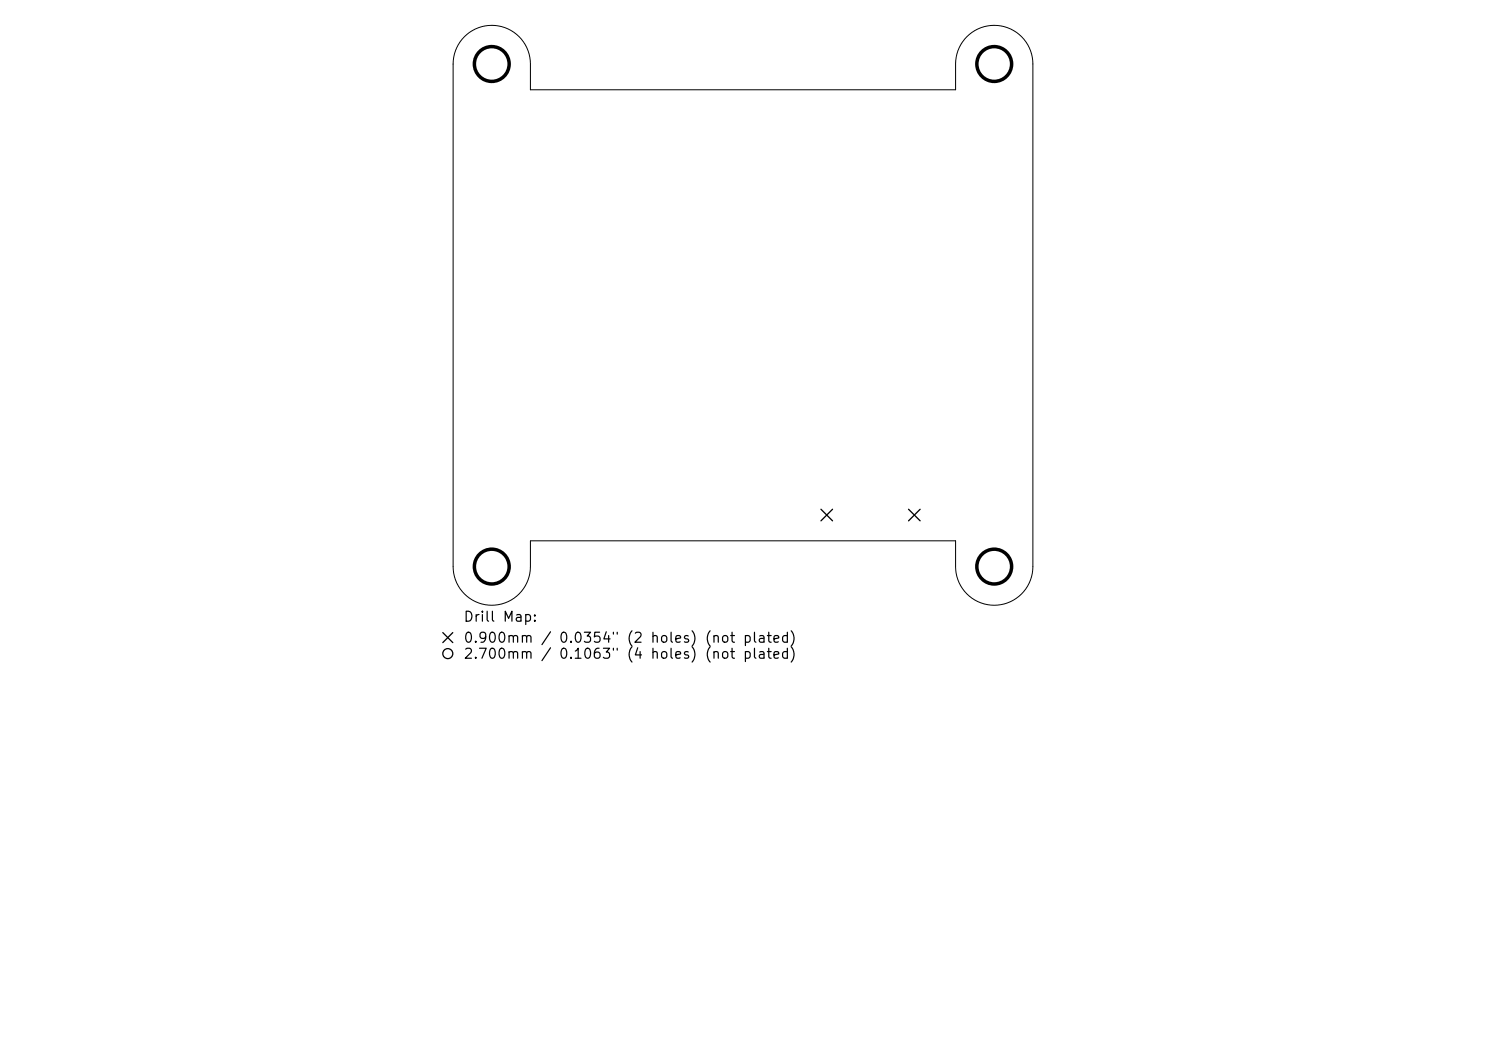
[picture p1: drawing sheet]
<svg xmlns="http://www.w3.org/2000/svg" width="297mm" height="210mm" viewBox="0 0 297 210" stroke-linecap="round" stroke-linejoin="round" font-family="sans-serif">
<defs><g id="words">
<g font-size="2">
<text x="92.5" y="124.7">Drill Map:</text>
<text x="92.5" y="128.9">0.900mm / 0.0354&quot; (2 holes) (not plated)</text>
<text x="92.5" y="132.1">2.700mm / 0.1063&quot; (4 holes) (not plated)</text>
</g>
</g></defs>
<path d="M92.8 7.3a7.7 7.7 0 0 1 8.4-1.6 7.7 7.7 0 0 1 4.8 7.1v5.1h85v-5.1a7.7 7.7 0 0 1 7.7-7.7 7.7 7.7 0 0 1 7.7 7.7v100.4a7.7 7.7 0 0 1-7.7 7.7 7.7 7.7 0 0 1-7.7-7.7v-5.1h-85v5.1a7.7 7.7 0 0 1-7.7 7.7 7.7 7.7 0 0 1-7.7-7.7v-100.4a7.7 7.7 0 0 1 2.2-5.5z" fill="none" stroke="#000" stroke-width=".2"/>
<g fill="none" stroke="#000" stroke-width=".26">
<path d="M164.1 101.8l2.3 2.3M166.4 101.8l-2.3 2.3M181.6 101.8l2.3 2.3M183.9 101.8l-2.3 2.3M88.5 126.4l2 2M90.5 126.4l-2 2"/>
<circle cx="89.5" cy="130.6" r="1"/>
</g>
<g fill="none" stroke="#000" stroke-width=".7">
<circle cx="98.3" cy="12.8" r="3.5"/>
<circle cx="198.7" cy="12.8" r="3.5"/>
<circle cx="98.3" cy="113.2" r="3.5"/>
<circle cx="198.7" cy="113.2" r="3.5"/>
</g>
<use href="#words"/>
</svg>
